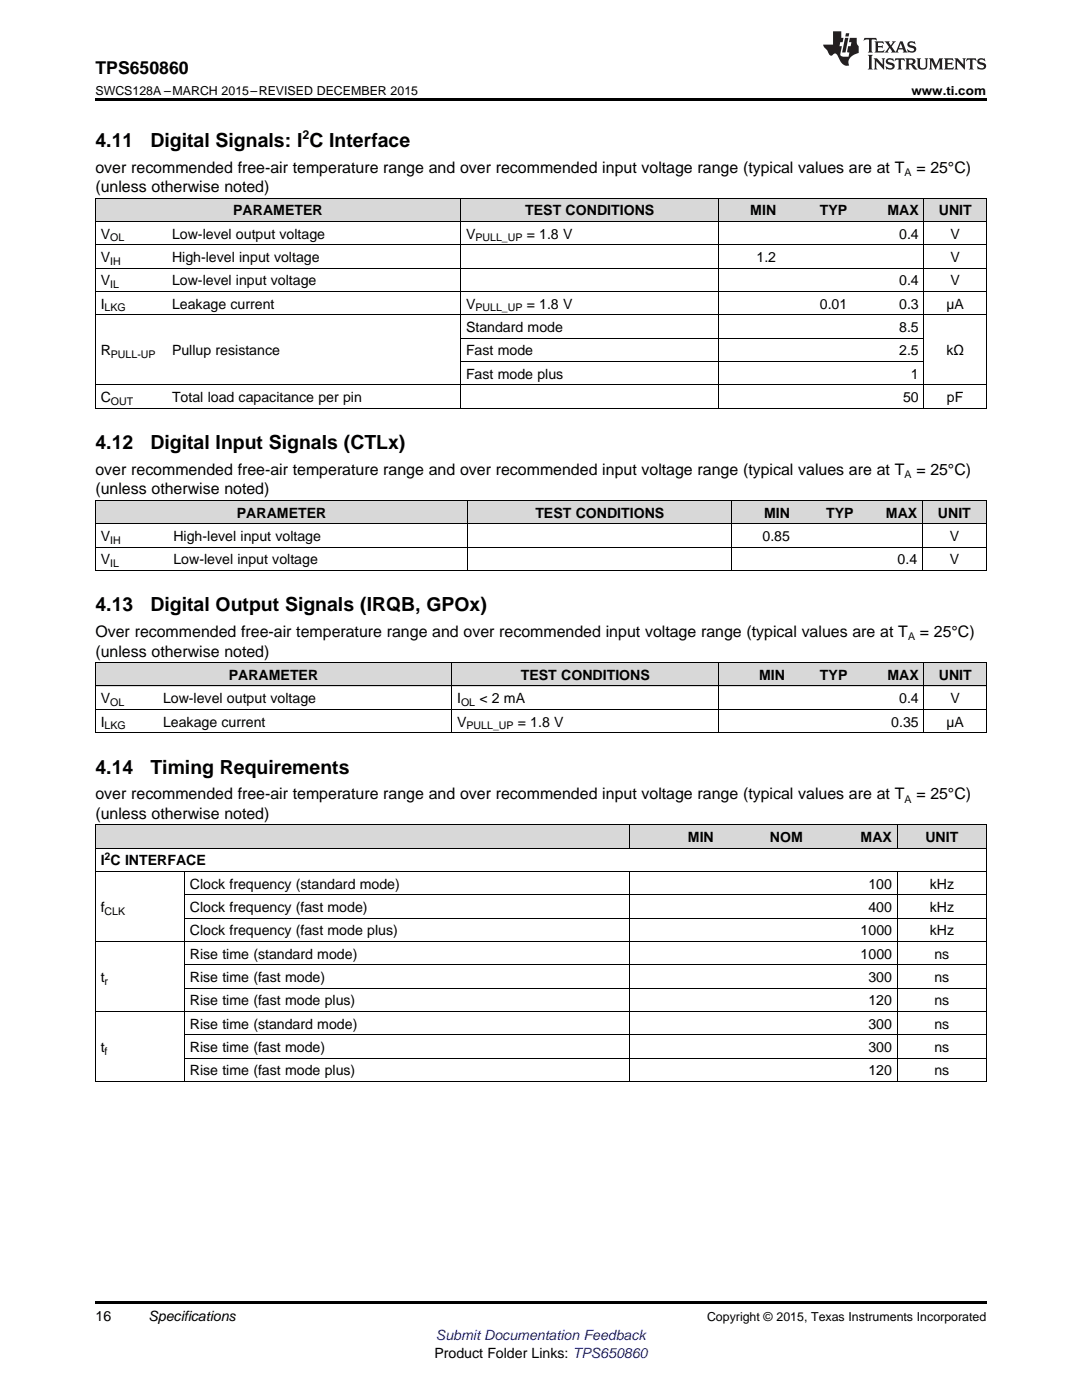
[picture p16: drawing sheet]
<svg xmlns="http://www.w3.org/2000/svg" width="216mm" height="279mm" viewBox="0 0 216 279" stroke-linecap="round" stroke-linejoin="round" font-family="sans-serif">
<defs><g id="words">
<g font-size="3.9">
<text x="19" y="29.3">4.11</text>
<text x="30" y="29.3">Digital Signals: I C Interface</text>
<text x="19" y="89.6">4.12</text>
<text x="30" y="89.6">Digital Input Signals (CTLx)</text>
<text x="19" y="122">4.13</text>
<text x="30" y="122">Digital Output Signals (IRQB, GPOx)</text>
<text x="19" y="154.4">4.14</text>
<text x="30" y="154.4">Timing Requirements</text>
</g>
<text font-size="3.5" x="19" y="14.8">TPS650860</text>
<g font-size="3.2">
<text x="19" y="34.4">over recommended free-air temperature range and over recommended input voltage range (typical values are at T</text>
<text x="182.8" y="34.4">= 25°C)</text>
<text x="19" y="38.3">(unless otherwise noted)</text>
<text x="19" y="94.8">over recommended free-air temperature range and over recommended input voltage range (typical values are at T</text>
<text x="182.8" y="94.8">= 25°C)</text>
<text x="19" y="98.6">(unless otherwise noted)</text>
<text x="19" y="127.1">Over recommended free-air temperature range and over recommended input voltage range (typical values are at T</text>
<text x="19" y="131">(unless otherwise noted)</text>
<text x="183.5" y="127.1">= 25°C)</text>
<text x="19" y="159.5">over recommended free-air temperature range and over recommended input voltage range (typical values are at T</text>
<text x="182.8" y="159.5">= 25°C)</text>
<text x="19" y="163.4">(unless otherwise noted)</text>
</g>
<g font-size="2.8">
<text x="20.1" y="47.6">V</text>
<text x="34.3" y="47.6">Low-level output voltage</text>
<text x="46.5" y="43">PARAMETER</text>
<text x="93" y="47.6">V</text>
<text x="104.8" y="43">TEST CONDITIONS</text>
<text x="105.1" y="47.6">= 1.8 V</text>
<text x="149.7" y="43">MIN</text>
<text x="163.6" y="43">TYP</text>
<text x="177.1" y="43">MAX</text>
<text x="179.4" y="47.6">0.4</text>
<text x="187.3" y="43">UNIT</text>
<text x="189.7" y="47.6">V</text>
<text x="20.1" y="52.3">V</text>
<text x="34.3" y="52.3">High-level input voltage</text>
<text x="151" y="52.3">1.2</text>
<text x="189.7" y="52.3">V</text>
<text x="20.1" y="56.9">V</text>
<text x="34.3" y="56.9">Low-level input voltage</text>
<text x="179.4" y="56.9">0.4</text>
<text x="189.7" y="56.9">V</text>
<text x="20.1" y="61.6">I</text>
<text x="34.3" y="61.6">Leakage current</text>
<text x="93" y="61.6">V</text>
<text x="105.1" y="61.6">= 1.8 V</text>
<text x="163.6" y="61.6">0.01</text>
<text x="179.4" y="61.6">0.3</text>
<text x="188.8" y="61.6">µA</text>
<text x="20.1" y="70.9">R</text>
<text x="34.3" y="70.9">Pullup resistance</text>
<text x="93" y="66.3">Standard mode</text>
<text x="93" y="70.9">Fast mode</text>
<text x="179.4" y="66.3">8.5</text>
<text x="179.4" y="70.9">2.5</text>
<text x="188.8" y="70.9">kΩ</text>
<text x="93" y="75.6">Fast mode plus</text>
<text x="181.8" y="75.6">1</text>
<text x="20.1" y="80.2">C</text>
<text x="34.3" y="80.2">Total load capacitance per pin</text>
<text x="180.2" y="80.2">50</text>
<text x="188.9" y="80.2">pF</text>
<text x="20.1" y="107.9">V</text>
<text x="34.6" y="107.9">High-level input voltage</text>
<text x="47.3" y="103.3">PARAMETER</text>
<text x="106.8" y="103.3">TEST CONDITIONS</text>
<text x="152.2" y="107.9">0.85</text>
<text x="152.5" y="103.3">MIN</text>
<text x="164.9" y="103.3">TYP</text>
<text x="176.8" y="103.3">MAX</text>
<text x="187.1" y="103.3">UNIT</text>
<text x="189.5" y="107.9">V</text>
<text x="20.1" y="112.6">V</text>
<text x="34.6" y="112.6">Low-level input voltage</text>
<text x="179.1" y="112.6">0.4</text>
<text x="189.5" y="112.6">V</text>
<text x="45.6" y="135.7">PARAMETER</text>
<text x="103.9" y="135.7">TEST CONDITIONS</text>
<text x="151.5" y="135.7">MIN</text>
<text x="163.6" y="135.7">TYP</text>
<text x="177.1" y="135.7">MAX</text>
<text x="187.3" y="135.7">UNIT</text>
<text x="20.1" y="140.3">V</text>
<text x="32.5" y="140.3">Low-level output voltage</text>
<text x="91.2" y="140.3">I</text>
<text x="95.7" y="140.3">&lt; 2 mA</text>
<text x="179.4" y="140.3">0.4</text>
<text x="189.7" y="140.3">V</text>
<text x="20.1" y="145">I</text>
<text x="32.5" y="145">Leakage current</text>
<text x="91.2" y="145">V</text>
<text x="103.3" y="145">= 1.8 V</text>
<text x="177.8" y="145">0.35</text>
<text x="188.8" y="145">µA</text>
<text x="20.1" y="172.7">I C INTERFACE</text>
<text x="137.3" y="168.1">MIN</text>
<text x="153.6" y="168.1">NOM</text>
<text x="171.7" y="168.1">MAX</text>
<text x="184.6" y="168.1">UNIT</text>
<text x="37.9" y="177.4">Clock frequency (standard mode)</text>
<text x="173.3" y="177.4">100</text>
<text x="185.5" y="177.4">kHz</text>
<text x="20.1" y="182">f</text>
<text x="37.9" y="182">Clock frequency (fast mode)</text>
<text x="173.3" y="182">400</text>
<text x="185.5" y="182">kHz</text>
<text x="37.9" y="186.7">Clock frequency (fast mode plus)</text>
<text x="37.9" y="191.3">Rise time (standard mode)</text>
<text x="171.7" y="186.7">1000</text>
<text x="171.7" y="191.3">1000</text>
<text x="185.5" y="186.7">kHz</text>
<text x="186.4" y="191.3">ns</text>
<text x="20.1" y="196">t</text>
<text x="37.9" y="196">Rise time (fast mode)</text>
<text x="173.3" y="196">300</text>
<text x="186.4" y="196">ns</text>
<text x="37.9" y="200.7">Rise time (fast mode plus)</text>
<text x="173.3" y="200.7">120</text>
<text x="186.4" y="200.7">ns</text>
<text x="20.1" y="210">t</text>
<text x="37.9" y="205.3">Rise time (standard mode)</text>
<text x="37.9" y="210">Rise time (fast mode)</text>
<text x="173.3" y="205.3">300</text>
<text x="173.3" y="210">300</text>
<text x="186.4" y="205.3">ns</text>
<text x="186.4" y="210">ns</text>
<text x="37.9" y="214.6">Rise time (fast mode plus)</text>
<text x="173.3" y="214.6">120</text>
<text x="186.4" y="214.6">ns</text>
<text x="19" y="263.6">16</text>
<text x="29.6" y="263.6">Specifications</text>
<text x="86.7" y="270.9">Product Folder Links: TPS650860</text>
</g>
<text font-size="2.8" fill="#00f" x="87" y="267.4">Submit Documentation Feedback</text>
<g font-size="2.5">
<text x="19" y="19">SWCS128A –MARCH 2015–REVISED DECEMBER 2015</text>
<text x="181.9" y="19">www.ti.com</text>
<text x="60.4" y="27.7">2</text>
<text x="141.1" y="263.6">Copyright © 2015, Texas Instruments Incorporated</text>
</g>
<g font-size="2.1">
<text x="180.5" y="35.1">A</text>
<text x="22" y="48.2">OL</text>
<text x="22" y="52.8">IH</text>
<text x="94.9" y="48.2">PULL_UP</text>
<text x="22" y="57.5">IL</text>
<text x="20.9" y="62.2">LKG</text>
<text x="94.9" y="62.2">PULL_UP</text>
<text x="22.1" y="71.5">PULL-UP</text>
<text x="22.1" y="80.8">OUT</text>
<text x="180.5" y="95.4">A</text>
<text x="22" y="108.5">IH</text>
<text x="22" y="113.2">IL</text>
<text x="181.2" y="127.8">A</text>
<text x="22" y="140.9">OL</text>
<text x="92" y="140.9">OL</text>
<text x="20.9" y="145.6">LKG</text>
<text x="93.1" y="145.6">PULL_UP</text>
<text x="180.5" y="160.2">A</text>
<text x="20.9" y="171.6">2</text>
<text x="20.9" y="182.6">CLK</text>
<text x="20.9" y="196.6">r</text>
<text x="20.9" y="210.5">f</text>
</g>
</g></defs>
<g fill="#d8d8d8">
<path d="M19 164.7h17.8v4.6h-17.8z"/>
<path d="M36.8 164.7h88.9v4.6h-88.9z"/>
<path d="M125.7 164.7h17.8v4.6h-17.8z"/>
<path d="M143.5 164.7h17.8v4.6h-17.8z"/>
<path d="M161.3 164.7h17.8v4.6h-17.8z"/>
<path d="M179.1 164.7h17.7v4.6h-17.7z"/>
<path d="M19 132.3h12.5v4.6h-12.5z"/>
<path d="M31.5 132.3h58.7v4.6h-58.7z"/>
<path d="M90.2 132.3h53.3v4.6h-53.3z"/>
<path d="M143.5 132.3h14.2v4.6h-14.2z"/>
<path d="M157.7 132.3h12.5v4.6h-12.5z"/>
<path d="M170.2 132.3h14.2v4.6h-14.2z"/>
<path d="M184.4 132.3h12.4v4.6h-12.4z"/>
<path d="M19 99.9h14.5v4.7h-14.5z"/>
<path d="M33.5 99.9h59.9v4.7h-59.9z"/>
<path d="M93.4 99.9h52.6v4.7h-52.6z"/>
<path d="M146 99.9h12.7v4.7h-12.7z"/>
<path d="M158.7 99.9h12.7v4.7h-12.7z"/>
<path d="M171.4 99.9h12.7v4.7h-12.7z"/>
<path d="M184.1 99.9h12.7v4.7h-12.7z"/>
<path d="M19 39.6h14.3v4.6h-14.3z"/>
<path d="M33.3 39.6h58.6v4.6h-58.6z"/>
<path d="M91.9 39.6h51.6v4.6h-51.6z"/>
<path d="M143.5 39.6h12.4v4.6h-12.4z"/>
<path d="M155.9 39.6h14.3v4.6h-14.3z"/>
<path d="M170.2 39.6h14.2v4.6h-14.2z"/>
<path d="M184.4 39.6h12.4v4.6h-12.4z"/>
</g>
<path d="M19 19.5h177.8v.5h-177.8zM19 259.7h177.8v.5h-177.8z" fill="#000"/>
<g fill="none" stroke="#000" stroke-width=".2">
<path d="M19 39.5h177.8M19.1 39.6v41.9M91.9 39.6v41.9M143.5 39.6v41.9M184.3 39.6v41.9M196.8 39.6v41.9M19 58.2h177.8M19 53.5h177.8M19 48.8h177.8M19 44.2h177.8M19 76.8h177.8M19 62.8h177.8"/>
<path d="M91.9 72.1h92.5M91.9 67.5h92.5M19 99.9h177.8M19 81.4h177.8M19.1 99.9v14M93.4 99.9v14M146 99.9v14M184.1 99.9v14M196.8 99.9v14M19 113.8h177.8M19 109.2h177.8M19 104.5h177.8"/>
<path d="M19 136.9h177.8M19 132.2h177.8M19.1 132.3v14M90.1 132.3v14M143.5 132.3v14M184.3 132.3v14M196.8 132.3v14M19 146.2h177.8M19 141.6h177.8M19 173.9h177.8M19 169.3h177.8M19 164.6h177.8"/>
<path d="M19.1 164.7v51.2M36.8 174v41.9M36.8 178.6h160M125.7 164.7v4.6M125.7 174v41.9M179 164.7v4.6M179 174v41.9M196.8 164.7v51.2M19 187.9h177.8M36.8 197.2h160M36.8 192.6h160M36.8 183.3h160"/>
<path d="M19 215.8h177.8M19 201.9h177.8M36.8 211.2h160M36.8 206.5h160"/>
</g>
<g fill="#231f20">
<path d="M172.5 7.6l-.1 .5 .4-.2h.6v.1v2.1l-.2 .4h.9l-.2-.4v-2.1l.1-.1h.5l.5 .2-.2-.5zM174.5 8.3l.2 .3v1.5l-.2 .4h1.8l.2-.6a1.04 1.04 0 0 1-1.3 .2v-.7h.6l.3 .2v-.6l-.3 .2h-.6v-.6l.8-.1 .4 .3-.2-.5zM176.5 8.3l.9 1.1-.9 1.1h.8l-.2-.2 .4-.7 .5 .7-.2 .2h1.5l-.2-.2 .2-.4h.9l.1 .4-.2 .2h1l-.3-.3-.7-1.9h-.5l-.9 2-.8-1 .9-1h-.8l.1 .3-.4 .5-.3-.6 .1-.2zM179.7 8.6l.4 1h-.7zM181.3 8.4a.63 .63 0 0 0-.2 .7 .63 .63 0 0 0 .6 .4l.6 .2 .1 .2a.75 .75 0 0 1-.7 .4 .75 .75 0 0 1-.6-.5l.1 .7 .1-.1a1.11 1.11 0 0 0 1.5-.6 1.13 1.13 0 0 0-1.2-.8l-.1-.4a1.04 1.04 0 0 1 1.2 .2l-.2-.5-.2 .1-.4-.2zM173.2 10.9l.2 .4v2.2l-.2 .4h1l-.3-.4v-2.2l.3-.4zM174.3 11.6l.3 .4v1.5l-.3 .4h.8l-.2-.4v-1.3l1.5 1.7v-1.9l.2-.4h-.7l.2 .4v.9l-1.1-1.3zM177 11.8a.62 .62 0 0 0-.2 .7 .62 .62 0 0 0 .6 .4l.6 .1 .1 .3a.76 .76 0 0 1-.7 .3 .76 .76 0 0 1-.7-.4l.2 .7 .1-.1a1.11 1.11 0 0 0 1.5-.6 1.13 1.13 0 0 0-1.2-.8l-.1-.4a1.04 1.04 0 0 1 1.2 .2l-.2-.6-.2 .1-.5-.1zM178.7 11.6l-.2 .6a.61 .61 0 0 1 .8-.3v1.6l-.2 .4h.9l-.2-.4v-1.6a.63 .63 0 0 1 .7 .3l-.1-.6zM180.6 11.6l.3 .4v1.5l-.3 .4h1l-.2-.2-.1-.8 .6 .2a.76 .76 0 0 0 1.2 .7l-1-1a.58 .58 0 0 0 .6-.5 .58 .58 0 0 0-.5-.6zM181.4 11.9h.1a.45 .45 0 0 1 .5 .1 .45 .45 0 0 1 .1 .5l-.8 .2zM182.9 11.6l.2 .2a2.17 2.17 0 0 0 .3 1.9 .99 .99 0 0 0 1.6-.6v-1.1l.2-.4h-.7l.2 .2a1.92 1.92 0 0 1-.2 1.8 .6 .6 0 0 1-.9-.5v-1.1l.2-.4zM185.4 11.6l.2 .4v1.5l-.2 .4h.7l-.2-.4v-1.4l.8 1.8 .8-1.8v1.4l-.2 .4h.9l-.2-.4v-1.5l.2-.4h-.8l-.6 1.5-.6-1.5zM188.4 11.6l.2 .4v1.5l-.2 .4h1.8l.1-.6a1.04 1.04 0 0 1-1.2 .1v-.6h.5l.4 .2v-.6l-.4 .2h-.5v-.7h.8l.3 .3-.1-.6zM190.5 11.6l.2 .4v1.5l-.2 .4h.7l-.2-.4v-1.3l1.5 1.7v-1.9l.2-.4h-.7l.2 .4v.9l-1.1-1.3zM192.9 11.6l-.1 .6a.61 .61 0 0 1 .7-.3l.1 1.6-.3 .4h1l-.3-.4 .1-1.6a.63 .63 0 0 1 .7 .3l-.1-.6zM195.2 11.8a.62 .62 0 0 0-.2 .7 .62 .62 0 0 0 .6 .4l.6 .1 .1 .3a.76 .76 0 0 1-.7 .3 .76 .76 0 0 1-.6-.4l.1 .7 .1-.1a1.11 1.11 0 0 0 1.6-.6 1.13 1.13 0 0 0-1.3-.8l-.1-.4a1.04 1.04 0 0 1 1.2 .2l-.1-.6-.2 .1-.5-.1z"/>
<path d="M166.2 6.3v2.6h-1.9v.4l.8 .9a.91 .91 0 0 0 1 .8 .56 .56 0 0 1 .5-.3 .56 .56 0 0 1 .5 .3l.4 .8a1.53 1.53 0 0 0 1.9 1.2 1.54 1.54 0 0 1 1-2.1l.9-.3v-1.4a1.52 1.52 0 0 1-.4-1.6h-1.3l-.2 .8h.5l-.2 .8h-.5l-.1 1v.2l.4 .1-.2 .8a1.93 1.93 0 0 1-1.6-.3l.3-1.8h-.5l.2-.8h.4l.2-.8h-.4v-1.3zM168.6 7.6l-.6 2.9h.7l.6-2.9zM168.8 6.6l-.1 .7h.6l.2-.7z"/>
</g>
<use href="#words"/>
</svg>
